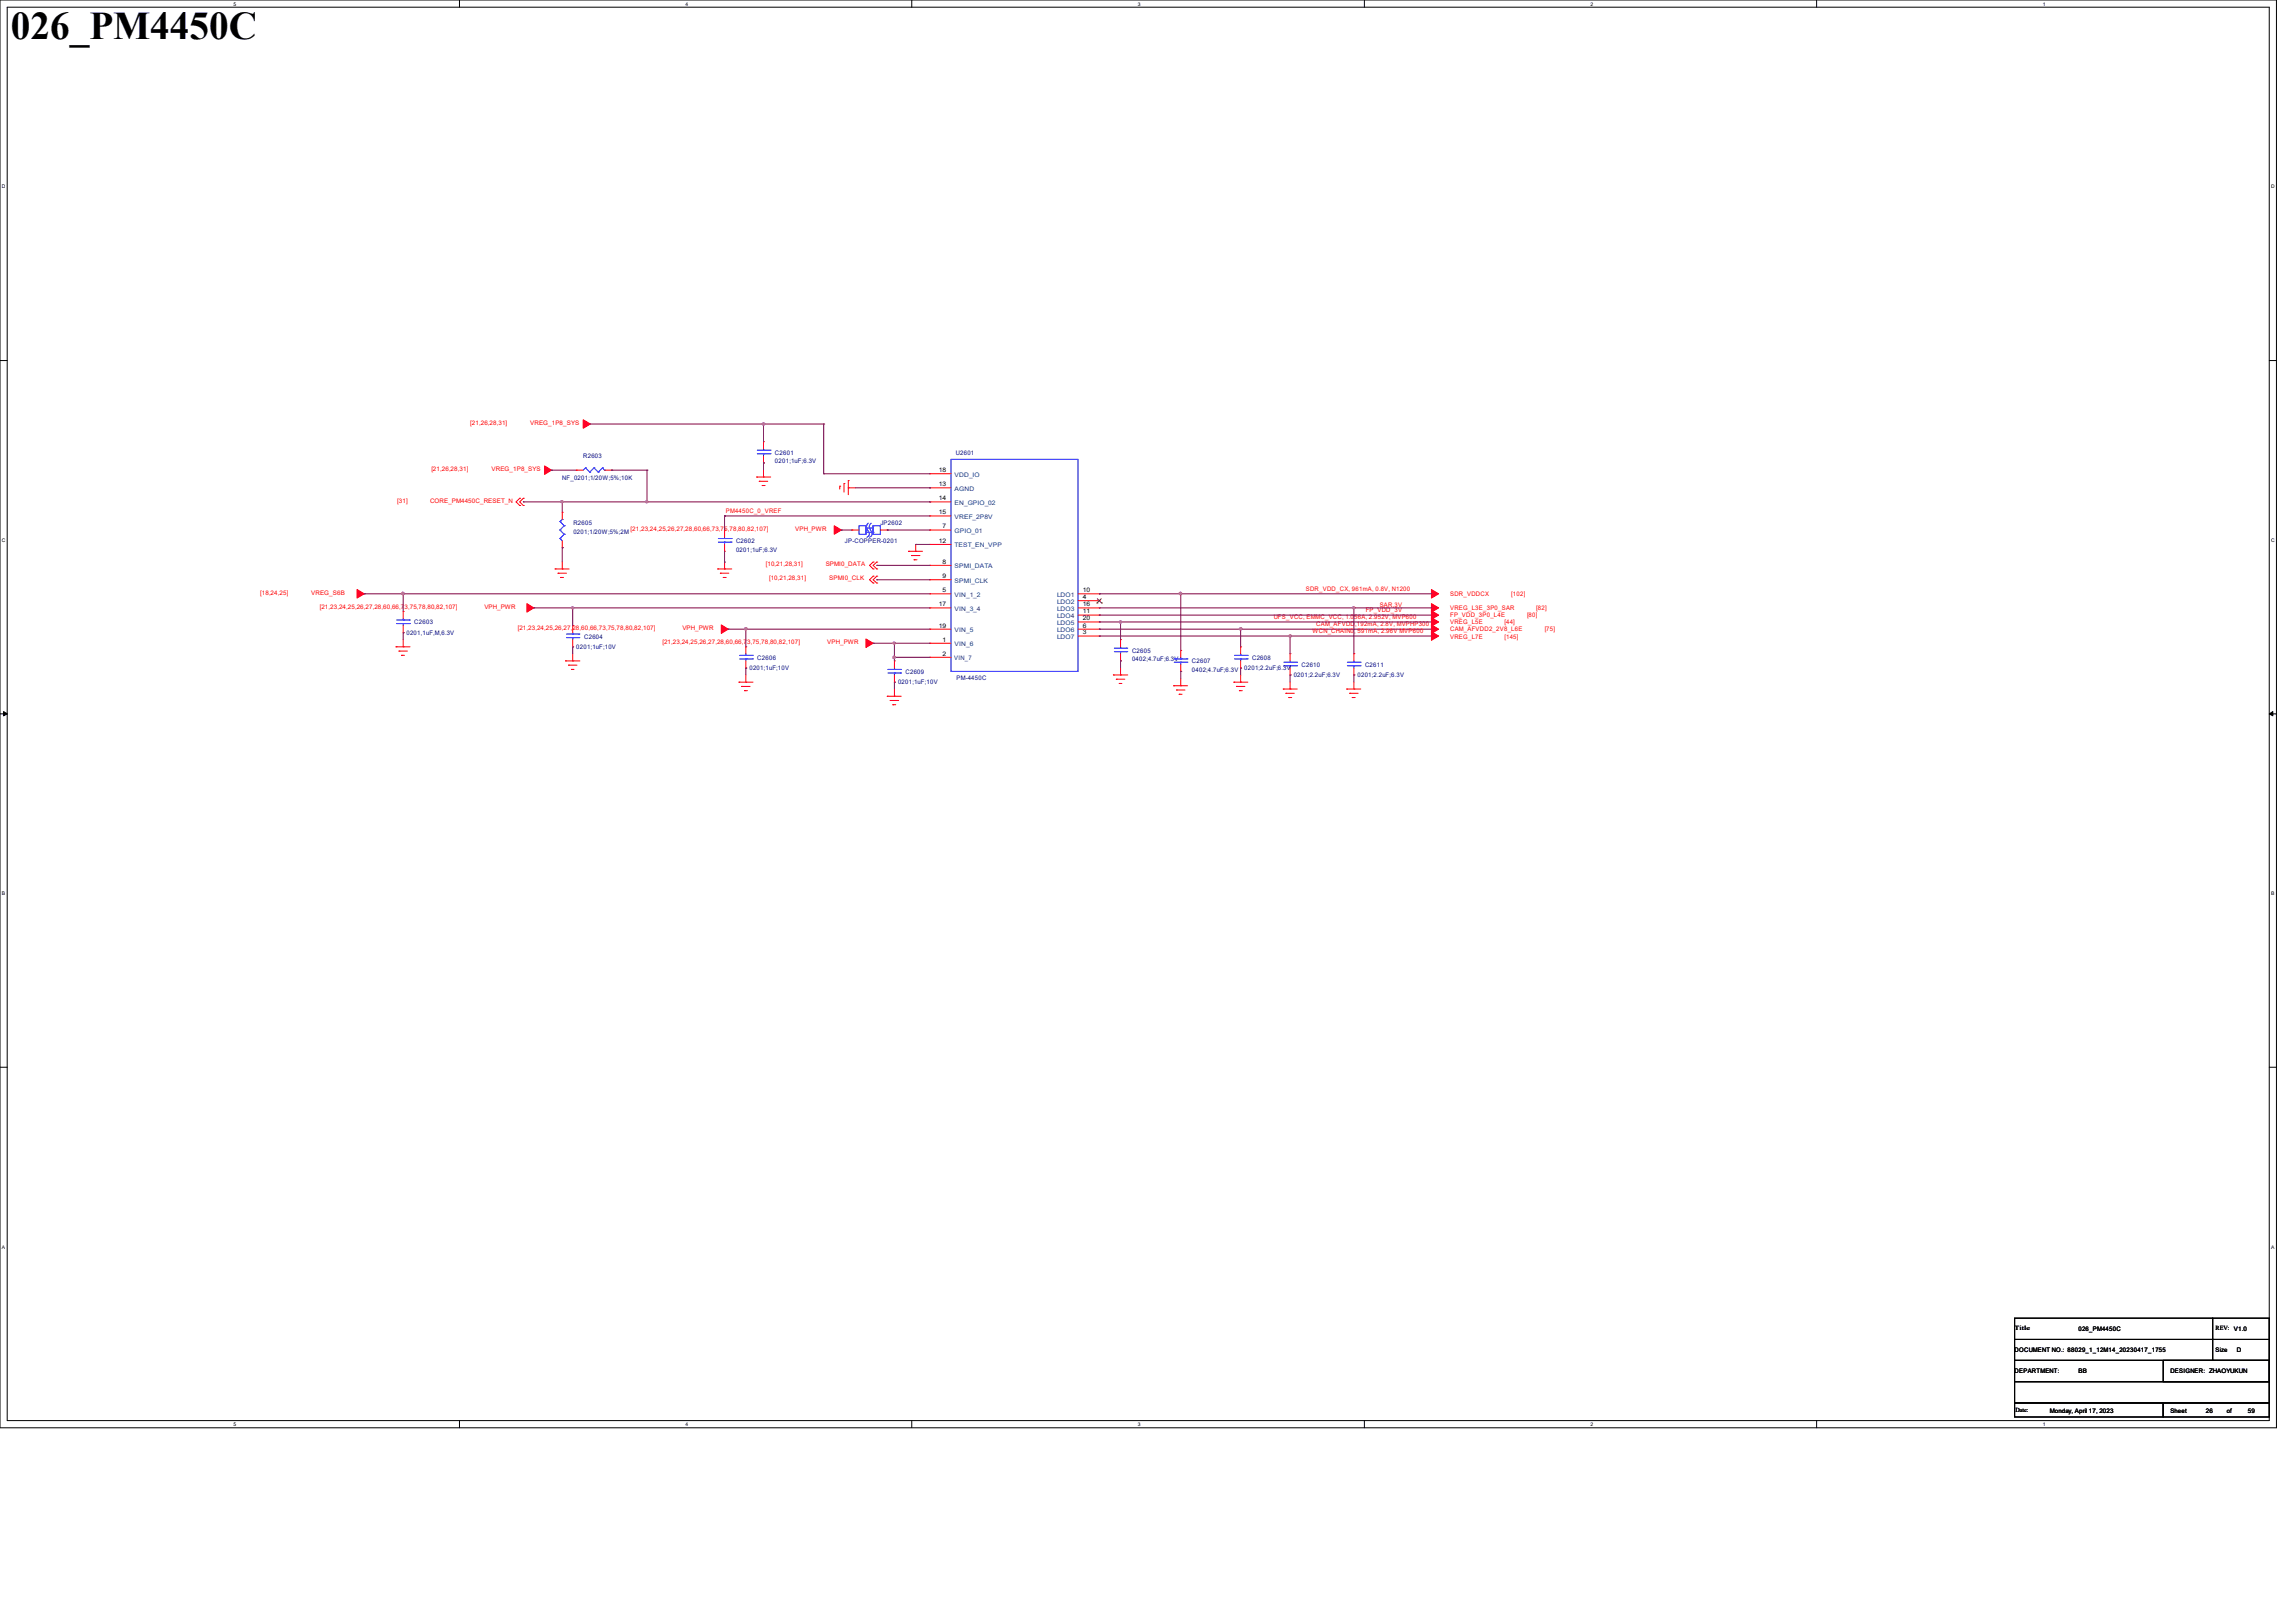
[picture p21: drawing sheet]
<svg xmlns="http://www.w3.org/2000/svg" width="297mm" height="210mm" viewBox="0 0 297 210" stroke-linecap="round" stroke-linejoin="round" font-family="sans-serif">
<defs><g id="words">
<text font-size="5.1" x="1.4" y="5.1">026_PM4450C</text>
<g font-size=".8" fill="#f00">
<text x="60.8" y="55">[21,26,28,31]</text>
<text x="68.6" y="55">VREG_1P8_SYS</text>
<text x="51.4" y="65.1">[31]</text>
<text x="55.6" y="65.1">CORE_PM4450C_RESET_N</text>
<text x="55.8" y="61">[21,26,28,31]</text>
<text x="63.6" y="61">VREG_1P8_SYS</text>
<text x="81.6" y="68.7">[21,23,24,25,26,27,28,60,66,73,75,78,80,82,107]</text>
<text x="93.9" y="66.4">PM4450C_0_VREF</text>
<text x="102.9" y="68.7">VPH_PWR</text>
<text x="33.7" y="77">[18,24,25]</text>
<text x="40.3" y="77">VREG_S6B</text>
<text x="99.1" y="73.3">[10,21,28,31]</text>
<text x="99.5" y="75.1">[10,21,28,31]</text>
<text x="106.8" y="73.3">SPMI0_DATA</text>
<text x="107.3" y="75.1">SPMI0_CLK</text>
<text x="168.9" y="76.5">SDR_VDD_CX, 961mA, 0.8V, N1200</text>
<text x="187.6" y="77.1">SDR_VDDCX</text>
<text x="195.5" y="77.1">[102]</text>
<text x="41.4" y="78.8">[21,23,24,25,26,27,28,60,66,7</text>
<text x="52.3" y="78.8">3,75,78,80,82,107]</text>
<text x="62.7" y="78.8">VPH_PWR</text>
<text x="67" y="81.5">[21,23,24,25,26,27,28,60,66,73,75,78,80,82,107]</text>
<text x="85.7" y="83.4">[21,23,24,25,26,27,28,60,66,7</text>
<text x="88.3" y="81.5">VPH_PWR</text>
<text x="96.6" y="83.4">3,75,78,80,82,107]</text>
<text x="107" y="83.4">VPH_PWR</text>
<text x="164.8" y="80.1">UFS_VCC, EMMC_VCC, 1.0</text>
<text x="169.8" y="81.9">WCN_CHAIN0</text>
<text x="170.3" y="81">CAM_AFVDD</text>
<text x="175.2" y="81.9">, 591mA, 2.96V MVP600</text>
<text x="175.2" y="80.1">56A, 2.952V, MVP600</text>
<text x="175.3" y="81">,192mA, 2.8V, MVPHP300</text>
<text x="176.7" y="79.2">FP_VDD_3V</text>
<text x="178.5" y="78.5">SAR,3V</text>
<text x="187.6" y="80.8">VREG_L5E</text>
<text x="187.6" y="82.6">VREG_L7E</text>
<text x="187.6" y="79.9">FP_VDD_3P0_L4E</text>
<text x="187.6" y="79">VREG_L3E_3P0_SAR</text>
<text x="187.6" y="81.7">CAM_AFVDD2_2V8_L6E</text>
<text x="194.6" y="80.8">[44]</text>
<text x="194.6" y="82.6">[145]</text>
<text x="197.5" y="79.9">[80]</text>
<text x="198.7" y="79">[82]</text>
<text x="199.8" y="81.7">[75]</text>
</g>
<g font-size=".8" fill="#000080">
<text x="75.4" y="59.3">R2603</text>
<text x="100.2" y="58.8">C2601</text>
<text x="100.2" y="59.9">0201;1uF;6.3V</text>
<text x="123.7" y="58.9">U2601</text>
<text x="72.7" y="62.1">NF_0201;1/20W;5%;10K</text>
<text x="74.2" y="68">R2605</text>
<text x="74.2" y="69.1">0201;1/20W;5%;2M</text>
<text x="95.2" y="70.3">C2602</text>
<text x="95.2" y="71.4">0201;1uF;6.3V</text>
<text x="109.3" y="70.3">JP-COPPER-0201</text>
<text x="113.9" y="68">JP2602</text>
<text x="52.6" y="82.2">0201,1uF,M,6.3V</text>
<text x="53.6" y="80.8">C2603</text>
<text x="74.5" y="84">0201;1uF;10V</text>
<text x="75.6" y="82.6">C2604</text>
<text x="96.9" y="86.7">0201;1uF;10V</text>
<text x="98" y="85.3">C2606</text>
<text x="116.2" y="88.6">0201;1uF;10V</text>
<text x="117.1" y="87.2">C2609</text>
<text x="123.7" y="88">PM-4450C</text>
<text x="146.4" y="84.5">C2605</text>
<text x="146.4" y="85.6">0402;4.7uF;6.3V</text>
<text x="154.2" y="85.8">C2607</text>
<text x="154.2" y="86.9">0402;4.7uF;6.3V</text>
<text x="161" y="86.7">0201;2.2uF;6.3V</text>
<text x="162" y="85.3">C2608</text>
<text x="167.3" y="87.6">0201;2.2uF;6.3V</text>
<text x="168.4" y="86.3">C2610</text>
<text x="175.6" y="87.6">0201;2.2uF;6.3V</text>
<text x="176.6" y="86.3">C2611</text>
</g>
<g font-size=".8">
<text x="121.5" y="62.9">13</text>
<text x="121.5" y="64.7">14</text>
<text x="121.5" y="61.1">18</text>
<text x="121.5" y="70.2">12</text>
<text x="121.5" y="66.5">15</text>
<text x="121.9" y="68.4">7</text>
<text x="121.9" y="76.6">5</text>
<text x="121.9" y="72.9">8</text>
<text x="121.9" y="74.8">9</text>
<text x="140.1" y="77.5">4</text>
<text x="140.1" y="76.6">10</text>
<text x="121.5" y="78.4">17</text>
<text x="121.5" y="81.2">19</text>
<text x="121.9" y="83">1</text>
<text x="140.1" y="82.1">3</text>
<text x="140.1" y="81.2">6</text>
<text x="140.1" y="79.4">11</text>
<text x="140.1" y="78.4">16</text>
<text x="140.1" y="80.3">20</text>
<text x="121.9" y="84.8">2</text>
<text x="260.6" y="172.1">Title</text>
<text x="268.9" y="172.2">026_PM4450C</text>
<text x="286.6" y="172.1">REV:</text>
<text x="289" y="172.2">V1.0</text>
<text x="260.6" y="175">DOCUMENT NO.: 88029_1_12M14_20230417_1755</text>
<text x="260.6" y="177.7">DEPARTMENT:</text>
<text x="268.9" y="177.7">BB</text>
<text x="280.8" y="177.7">DESIGNER: ZHAOYUKUN</text>
<text x="286.6" y="175">Size</text>
<text x="289.3" y="175">D</text>
<text x="260.7" y="182.8">Date:</text>
<text x="265.2" y="182.8">Monday, April 17, 2023</text>
<text x="280.8" y="182.8">Sheet</text>
<text x="285.3" y="182.8">26</text>
<text x="288" y="182.8">of</text>
<text x="290.8" y="182.8">59</text>
</g>
<g font-size=".8" fill="#004080">
<text x="123.5" y="63.5">AGND</text>
<text x="123.5" y="65.3">EN_GPIO_02</text>
<text x="123.5" y="61.7">VDD_IO</text>
<text x="123.5" y="69">GPIO_01</text>
<text x="123.5" y="70.8">TEST_EN_VPP</text>
<text x="123.5" y="67.1">VREF_2P8V</text>
<text x="123.5" y="77.2">VIN_1_2</text>
<text x="123.5" y="73.5">SPMI_DATA</text>
<text x="123.5" y="75.4">SPMI_CLK</text>
<text x="136.7" y="77.2">LDO1</text>
<text x="123.5" y="83.6">VIN_6</text>
<text x="123.5" y="79">VIN_3_4</text>
<text x="123.5" y="81.8">VIN_5</text>
<text x="136.7" y="82.7">LDO7</text>
<text x="136.7" y="78.1">LDO2</text>
<text x="136.7" y="81.8">LDO6</text>
<text x="136.7" y="80">LDO4</text>
<text x="136.7" y="79">LDO3</text>
<text x="136.7" y="80.9">LDO5</text>
<text x="123.4" y="85.3">VIN_7</text>
</g>
<g font-size=".6">
<text x="30.2" y=".7">5</text>
<text x="88.7" y=".7">4</text>
<text x="147.2" y=".7">3</text>
<text x="205.7" y=".7">2</text>
<text x="264.2" y=".7">1</text>
<text x=".3" y="24.4">D</text>
<text x="293.8" y="24.4">D</text>
<text x=".3" y="70.1">C</text>
<text x="293.8" y="70.1">C</text>
<text x=".3" y="115.8">B</text>
<text x="293.8" y="115.8">B</text>
<text x=".3" y="161.5">A</text>
<text x="293.8" y="161.5">A</text>
<text x="30.2" y="184.5">5</text>
<text x="88.7" y="184.5">4</text>
<text x="147.2" y="184.5">3</text>
<text x="205.7" y="184.5">2</text>
<text x="264.2" y="184.5">1</text>
</g>
</g></defs>
<g fill="none" stroke="#000" stroke-width=".13">
<path d="M0 0h294.5v184.7h-294.5zM.9 .9h292.6v182.9h-292.6zM59.4 0v.9M117.9 0v.9M176.5 0v.9M235 0v.9M0 46.7h.9M293.5 46.7h1M0 92.4h.9M.5 92.1l.4 .3-.4 .2zM293.5 92.4l.5-.3v.5zM293.5 92.4h1"/>
<path d="M0 138.1h.9M293.5 138.1h1M59.4 183.8v.9M117.9 183.8v.9M176.5 183.8v.9M235 183.8v.9"/>
</g>
<path d="M.5 92.1l.4 .3-.4 .2zM293.5 92.4l.5-.3v.5z" fill="#000"/>
<g fill="none" stroke="#f00" stroke-width=".13">
<path d="M71.8 73.6h.1M71.8 73.6h1.8M72.2 74.2h.1M72.2 74.2h1.1M72.5 74.7h.1M72.5 74.7h.4M72.7 73.6h.1M72.7 72.7v.9M92.8 73.6h.1M92.8 73.6h1.9M93.2 74.2h.1M93.2 74.2h1.1"/>
<path d="M93.6 74.7h.1M93.6 74.7h.3M93.7 73.6h.1M93.7 72.7v.9M97.9 61.7h.1M97.9 61.7h1.8M98.2 62.3h.1M98.2 62.3h1.1M98.6 62.8h.1M98.6 62.8h.4M98.8 61.7h.1M98.8 60.8v.9"/>
<path d="M108.6 62.9h.1M108.6 62.9v.4M109.2 62.6h.1M109.2 62.6v1.1M109.7 63.1h.1M109.7 62.2h.1M109.7 63.1h1M109.7 62.2v1.8M117.5 71.3h.1M117.5 71.3h1.8M117.9 71.9h.1M117.9 71.9h1.1"/>
<path d="M118.2 72.4h.1M118.2 72.4h.4M118.4 71.3h.1M118.4 70.4v.9M51.2 83.7h.1M51.2 83.7h1.8M51.6 84.2h.1M51.6 84.2h1.1M51.9 84.8h.1M51.9 84.8h.4M52.2 83.7h.1M52.2 82.8v.9"/>
<path d="M73.2 85.5h.1M73.2 85.5h1.8M73.5 86.1h.1M73.5 86.1h1.1M73.9 86.6h.1M73.9 86.6h.4M74.1 85.5h.1M74.1 84.6v.9M95.6 88.3h.1M95.6 88.3h1.8M95.9 88.8h.1M95.9 88.8h1.1"/>
<path d="M96.3 89.4h.1M96.3 89.4h.4M96.5 88.3h.1M96.5 87.3v1M114.8 90.1h.1M114.8 90.1h1.8M115.1 90.6h.1M115.1 90.6h1.1M115.5 91.2h.1M115.5 91.2h.4M115.7 90.1h.1M115.7 89.2v.9"/>
<path d="M144 87.3h.1M144 87.3h1.9M144.4 87.9h.1M144.4 87.9h1.1M144.8 88.4h.1M144.8 88.4h.3M144.9 87.3h.1M144.9 86.4v.9M151.8 88.7h.1M151.8 88.7h1.8M152.2 89.3h.1M152.2 89.3h1.1"/>
<path d="M152.5 89.8h.1M152.5 89.8h.4M152.7 88.7h.1M152.7 87.8v.9M159.6 88.3h.1M159.6 88.3h1.8M159.9 88.8h.1M159.9 88.8h1.1M160.3 89.4h.1M160.3 89.4h.4M160.5 88.3h.1M160.5 87.3v1"/>
<path d="M166 89.2h.1M166 89.2h1.8M166.3 89.7h.1M166.3 89.7h1.1M166.7 90.3h.1M166.7 90.3h.4M166.9 89.2h.1M166.9 88.3v.9M174.2 89.2h.1M174.2 89.2h1.8M174.6 89.7h.1M174.6 89.7h1.1"/>
<path d="M174.9 90.3h.1M174.9 90.3h.4M175.1 89.2h.1M175.1 88.3v.9"/>
</g>
<path d="M75.4 54.3l1 .6-1 .5z" fill-rule="evenodd" fill="#f00"/>
<path d="M75.4 54.3l1 .6-1 .5z" fill="none" stroke="#f00" stroke-width=".13"/>
<path d="M70.4 60.3l.9 .5-.9 .6z" fill-rule="evenodd" fill="#f00"/>
<path d="M67.2 65.4h.1M67.2 64.5h.1M67.2 64.5l-.4 .4 .4 .5M67.7 65.4h.1M67.7 64.5h.1M67.7 64.5l-.5 .4 .5 .5M70.4 60.3l.9 .5-.9 .6z" fill="none" stroke="#f00" stroke-width=".13"/>
<path d="M107.9 68l.9 .6-.9 .5z" fill-rule="evenodd" fill="#f00"/>
<path d="M107.9 68l.9 .6-.9 .5z" fill="none" stroke="#f00" stroke-width=".13"/>
<path d="M112 82.7l.9 .5-.9 .6z" fill-rule="evenodd" fill="#f00"/>
<path d="M112 82.7l.9 .5-.9 .6z" fill="none" stroke="#f00" stroke-width=".13"/>
<path d="M93.3 80.9l.9 .5-.9 .6z" fill-rule="evenodd" fill="#f00"/>
<path d="M93.3 80.9l.9 .5-.9 .6z" fill="none" stroke="#f00" stroke-width=".13"/>
<path d="M68.2 78.1l.8 .6-.8 .5z" fill-rule="evenodd" fill="#f00"/>
<path d="M68.2 78.1l.8 .6-.8 .5z" fill="none" stroke="#f00" stroke-width=".13"/>
<path d="M46.2 76.3l.9 .5-.9 .6z" fill-rule="evenodd" fill="#f00"/>
<g fill="none" stroke="#f00" stroke-width=".13">
<path d="M46.2 76.3l.9 .5-.9 .6zM112.9 75.4h.1M112.9 74.5h.1M112.9 73.6h.1M112.9 72.7h.1M112.9 74.5l-.4 .5 .4 .4M112.9 72.7l-.4 .5 .4 .4M113.4 75.4h.1M113.4 74.5h.1M113.4 73.6h.1M113.4 72.7h.1M113.4 74.5l-.5 .5 .5 .4"/>
<path d="M113.4 72.7l-.5 .5 .5 .4"/>
</g>
<path d="M185.2 76.3l.9 .5-.9 .6z" fill-rule="evenodd" fill="#f00"/>
<path d="M185.2 76.3l.9 .5-.9 .6z" fill="none" stroke="#f00" stroke-width=".13"/>
<path d="M185.2 79.9l.9 .6-.9 .5z" fill-rule="evenodd" fill="#f00"/>
<path d="M185.2 79.9l.9 .6-.9 .5z" fill="none" stroke="#f00" stroke-width=".13"/>
<path d="M185.2 81.7l.9 .6-.9 .5z" fill-rule="evenodd" fill="#f00"/>
<path d="M185.2 81.7l.9 .6-.9 .5z" fill="none" stroke="#f00" stroke-width=".13"/>
<path d="M185.2 79l.9 .6-.9 .5z" fill-rule="evenodd" fill="#f00"/>
<path d="M185.2 79l.9 .6-.9 .5z" fill="none" stroke="#f00" stroke-width=".13"/>
<path d="M185.2 78.1l.9 .6-.9 .5z" fill-rule="evenodd" fill="#f00"/>
<path d="M185.2 78.1l.9 .6-.9 .5z" fill="none" stroke="#f00" stroke-width=".13"/>
<path d="M185.2 80.9l.9 .5-.9 .6z" fill-rule="evenodd" fill="#f00"/>
<g fill="none" stroke="#f00" stroke-width=".13">
<path d="M98.8 57.2h.1M98.8 59.9h.1M98.8 57.2v.9M98.8 59v.9M52.2 79.1h.1M52.2 79.1v.9M72.7 70.9h.1M72.7 66.3h.1M72.7 66.3v.9M72.7 70v.9M74.5 60.8h.1M74.5 60.8h.9"/>
<path d="M78.2 60.8h.9M79.1 60.8h.1M93.7 68.6h.1M93.7 71.3h.1M93.7 68.6v.9M93.7 70.4v.9M110.2 68.6h.1M110.2 68.6h.9M113.9 68.6h.9M114.8 68.6h.1M120.3 76.8h.1M120.3 68.6h.1"/>
<path d="M120.3 73.2h.1M120.3 75h.1M120.3 70.4h.1M120.3 63.1h.1M120.3 64.9h.1M120.3 66.8h.1M120.3 78.7h.1M120.3 61.3h.1M120.3 76.8h2.7M120.3 68.6h2.7M120.3 73.2h2.7M120.3 75h2.7"/>
<path d="M120.3 70.4h2.7M120.3 63.1h2.7M120.3 64.9h2.7M120.3 66.8h2.7M120.3 78.7h2.7M120.3 61.3h2.7M139.4 77.7h2.8M139.4 76.8h2.8M139.4 79.6h2.8M139.4 78.7h2.8M142.2 77.7h.1M142.2 76.8h.1"/>
<path d="M142.2 79.6h.1M142.2 78.7h.1M52.2 81.9h.1M52.2 80.9v1M74.1 80.9h.1M74.1 83.7h.1M74.1 80.9v1M74.1 82.8v.9M96.5 83.7h.1M96.5 86.4h.1M96.5 83.7v.9M96.5 85.5v.9"/>
<path d="M115.7 85.5h.1M115.7 88.3h.1M115.7 85.5v.9M115.7 87.3v1M120.3 83.2h.1M120.3 85h.1M120.3 81.4h.1M120.3 83.2h2.7M120.3 85h2.7M120.3 81.4h2.7M139.4 82.3h2.8M139.4 81.4h2.8"/>
<path d="M139.4 80.5h2.8M142.2 82.3h.1M142.2 81.4h.1M142.2 80.5h.1M144.9 82.8h.1M144.9 85.5h.1M144.9 82.8v.9M144.9 84.6v.9M152.7 84.2h.1M152.7 86.9h.1M152.7 84.2v.8M152.7 86v.9"/>
<path d="M160.5 83.7h.1M160.5 86.4h.1M160.5 83.7v.9M160.5 85.5v.9M166.9 84.6h.1M166.9 87.3h.1M166.9 84.6v.9M166.9 86.4v.9M175.1 84.6h.1M175.1 87.3h.1M175.1 84.6v.9M175.1 86.4v.9"/>
<path d="M185.2 80.9l.9 .5-.9 .6z"/>
</g>
<path d="M260.6 170.6h25.6v2.7h-25.6zM260.6 173.3h25.6v2.7h-25.6zM260.6 178.8h32.9v2.7h-32.9zM260.6 176h32.9v2.8h-32.9zM279.8 176h13.7v2.8h-13.7zM286.2 170.6h7.3v2.7h-7.3zM286.2 173.3h7.3v2.7h-7.3zM260.6 181.5h19.2v1.8h-19.2zM279.8 181.5h13.7v1.8h-13.7z" fill="none" stroke="#000" stroke-width=".13"/>
<g fill="none" stroke="#00f" stroke-width=".13">
<path d="M98 58.7h1.6M98 58.3h1.6M98.8 58.3h.1M98.8 58.7h.1M98.8 58.1v.2M98.8 58.7v.3M99.6 58.7h.1M99.6 58.3h.1M123 59.4h16.4v27.5h-16.4zM72.4 69.7h.1M72.4 68.6h.1M72.4 67.5h.1"/>
<path d="M72.4 69.7l.3 .3M72.4 68.6l.6 .5M72.4 67.5l.6 .5M72.7 67.2h.1M72.7 67.2l-.3 .3M73 69.1h.1M73 68h.1M73 69.1l-.6 .6M73 68l-.6 .6M75.7 60.5h.1M75.7 60.5l-.3 .3M75.7 60.5l.6 .6"/>
<path d="M76.3 61.1h.1M76.8 60.5h.1M76.8 60.5l-.5 .6M76.8 60.5l.6 .6M77.4 61.1h.1M77.9 60.5h.1M77.9 60.5l-.5 .6M77.9 60.5l.3 .3M78.2 60.8h.1M92.9 70.1h1.7M92.9 69.7h1.7M93.7 69.7h.1"/>
<path d="M93.7 70.1h.1M93.7 69.5v.2M93.7 70.1v.3M94.6 70.1h.1M94.6 69.7h.1M111.1 68h.9v1.1h-.9zM112 68.3h.9v.6h-.9zM112 68.9h.1M112 68h.1M112 68v.3M112 68.9v.2M112.3 67.7l-.2 .3v.4l.3 .6v.2l-.3 .3"/>
<path d="M112.7 67.7a.73 .73 0 0 0 0 1.1l.1 .2v.3l-.3 .2M112.9 68h1v1.1h-1zM112.9 68.9h.1M112.9 68h.1M112.9 68v.3M112.9 68.9v.2M51.3 80.7h1.7M51.3 80.2h1.7M52.2 80.2h.1M52.2 80.7h.1M52.2 80v.2M52.2 80.7v.2"/>
<path d="M53 80.7h.1M53 80.2h.1M73.3 82.5h1.6M73.3 82h1.6M74.1 82h.1M74.1 82.5h.1M74.1 81.9v.1M74.1 82.5v.3M74.9 82.5h.1M74.9 82h.1M95.7 85.3h1.6M95.7 84.8h1.6"/>
<path d="M96.5 84.8h.1M96.5 85.3h.1M96.5 84.6v.2M96.5 85.3v.2M97.3 85.3h.1M97.3 84.8h.1M114.9 87.1h1.6M114.9 86.6h1.6M115.7 86.6h.1M115.7 87.1h.1M115.7 86.4v.2M115.7 87.1v.2"/>
<path d="M116.5 87.1h.1M116.5 86.6h.1M144.1 84.3h1.7M144.1 83.9h1.7M144.9 83.9h.1M144.9 84.3h.1M144.9 83.7v.2M144.9 84.3v.3M145.8 84.3h.1M145.8 83.9h.1M151.9 85.3h1.6M151.9 85.7h1.6"/>
<path d="M152.7 85.3h.1M152.7 85.7h.1M152.7 85v.3M152.7 85.7v.3M153.5 85.7h.1M153.5 85.3h.1M159.7 85.3h1.6M159.7 84.8h1.6M160.5 84.8h.1M160.5 85.3h.1M160.5 84.6v.2M160.5 85.3v.2"/>
<path d="M161.3 85.3h.1M161.3 84.8h.1M166.1 86.1h1.6M166.1 85.7h1.6M166.9 85.7h.1M166.9 86.1h.1M166.9 85.5v.2M166.9 86.1v.3M167.7 86.1h.1M167.7 85.7h.1M174.3 86.1h1.6M174.3 85.7h1.6"/>
<path d="M175.1 85.7h.1M175.1 86.1h.1M175.1 85.5v.2M175.1 86.1v.3M175.9 86.1h.1M175.9 85.7h.1"/>
</g>
<path d="M141.9 78h.1M141.9 77.5l.6 .5M142.5 77.5l-.6 .5M142.5 78h.1" fill="none" stroke="#804000" stroke-width=".13"/>
<path d="M76.4 54.9h22.4M98.8 59.9h.1M98.8 54.9h.1M98.8 59.9v.9" fill="none" stroke="#800040" stroke-width=".13"/>
<circle cx="98.8" cy="54.9" r=".17" fill="#f0f"/>
<circle cx="98.8" cy="54.9" r=".17" fill="none" stroke="#f0f" stroke-width=".13"/>
<g fill="none" stroke="#800040" stroke-width=".13">
<path d="M98.8 54.9h.1M98.8 54.9v2.3M98.8 54.9h7.8M106.6 54.9h.1M106.6 54.9v6.4M67.7 64.9h.1M71.3 60.8h.1M71.3 60.8h3.2M72.7 64.9h.1M72.7 70.9h.1M72.7 64.9v1.4M72.7 70.9v1.8"/>
<path d="M79.1 60.8h.1M79.1 60.8h4.6M83.7 60.8h.1M83.7 60.8v4.1h-16M93.7 66.8h.1M93.7 66.8v1.8M93.7 66.8h26.6M106.6 61.3h.1M106.6 61.3h13.7M108.8 68.6h.1M108.8 68.6h1.4M110.7 63.1h9.6"/>
<path d="M118.4 70.4h.1M118.4 70.4h1.9M120.3 63.1h.1"/>
</g>
<path d="M83.5 64.8h.3v.2h-.3z" fill-rule="evenodd" fill="#f0f"/>
<path d="M83.5 64.8h.3v.2h-.3z" fill="none" stroke="#f0f" stroke-width=".13"/>
<path d="M72.6 64.8h.2v.2h-.2z" fill-rule="evenodd" fill="#f0f"/>
<path d="M72.6 64.8h.2v.2h-.2z" fill="none" stroke="#f0f" stroke-width=".13"/>
<path d="M114.8 68.6h.1M114.8 68.6h5.5M112.9 83.2h.1M112.9 83.2h2.8M115.7 83.2h.1M115.7 83.2v1.8" fill="none" stroke="#800040" stroke-width=".13"/>
<path d="M115.5 83.1h.3v.2h-.3z" fill-rule="evenodd" fill="#f0f"/>
<path d="M115.5 83.1h.3v.2h-.3z" fill="none" stroke="#f0f" stroke-width=".13"/>
<path d="M115.7 85h.1M115.7 85h4.6" fill="none" stroke="#800040" stroke-width=".13"/>
<circle cx="115.7" cy="85" r=".17" fill="#f0f"/>
<circle cx="115.7" cy="85" r=".17" fill="none" stroke="#f0f" stroke-width=".13"/>
<path d="M94.2 81.4h.1M94.2 81.4h26.1M96.5 81.4h.1M96.5 81.4v2.3M115.7 83.2h.1M115.7 85h.1M115.7 88.3h.1M115.7 83.2h4.6M115.7 85v.5M115.7 88.3v.9" fill="none" stroke="#800040" stroke-width=".13"/>
<circle cx="96.5" cy="81.4" r=".17" fill="#f0f"/>
<circle cx="96.5" cy="81.4" r=".17" fill="none" stroke="#f0f" stroke-width=".13"/>
<path d="M69 78.7h.1M69 78.7h51.3M74.1 78.7h.1M96.5 86.4h.1M96.5 86.4v.9" fill="none" stroke="#800040" stroke-width=".13"/>
<circle cx="74.1" cy="78.6" r=".15" fill="#f0f"/>
<circle cx="74.1" cy="78.6" r=".15" fill="none" stroke="#f0f" stroke-width=".13"/>
<path d="M47.1 76.8h.1M47.1 76.8h73.2M52.2 76.8h.1M74.1 78.7h.1M74.1 78.7v2.2M74.1 83.7h.1M74.1 83.7v.9" fill="none" stroke="#800040" stroke-width=".13"/>
<circle cx="52.1" cy="76.8" r=".17" fill="#f0f"/>
<circle cx="52.1" cy="76.8" r=".17" fill="none" stroke="#f0f" stroke-width=".13"/>
<path d="M52.2 76.8h.1M52.2 76.8v2.3M113.4 75h.1M113.4 73.2h.1M113.4 75h6.9M113.4 73.2h6.9M142.2 76.8h.1M142.2 76.8h10.5M52.2 81.9h.1M52.2 81.9v.9" fill="none" stroke="#800040" stroke-width=".13"/>
<circle cx="152.7" cy="76.8" r=".17" fill="#f0f"/>
<circle cx="152.7" cy="76.8" r=".17" fill="none" stroke="#f0f" stroke-width=".13"/>
<path d="M142.2 80.5h.1M142.2 82.3h.1M142.2 80.5h2.7M142.2 82.3h24.7" fill="none" stroke="#800040" stroke-width=".13"/>
<circle cx="166.9" cy="82.3" r=".17" fill="#f0f"/>
<circle cx="166.9" cy="82.3" r=".17" fill="none" stroke="#f0f" stroke-width=".13"/>
<path d="M142.2 81.4h.1M142.2 81.4h18.3" fill="none" stroke="#800040" stroke-width=".13"/>
<circle cx="160.5" cy="81.4" r=".17" fill="#f0f"/>
<circle cx="160.5" cy="81.4" r=".17" fill="none" stroke="#f0f" stroke-width=".13"/>
<g fill="none" stroke="#800040" stroke-width=".13">
<path d="M144.9 80.5h.1M144.9 85.5h.1M144.9 80.5v2.3M144.9 85.5v.9M144.9 80.5h40.3M160.5 81.4h.1M160.5 86.4h.1M160.5 81.4v2.3M160.5 86.4v.9M160.5 81.4h24.7M166.9 82.3h.1M166.9 87.3h.1"/>
<path d="M166.9 82.3v2.3M166.9 87.3v1M166.9 82.3h18.3"/>
</g>
<circle cx="144.9" cy="80.5" r=".16" fill="#f0f"/>
<circle cx="144.9" cy="80.5" r=".16" fill="none" stroke="#f0f" stroke-width=".13"/>
<path d="M142.2 78.7h32.9M152.7 76.8h.1M152.7 76.8v7.4M152.7 76.8h32.5M175.1 78.7h.1M185.2 76.8h.1M152.7 86.9h.1M152.7 86.9v.9" fill="none" stroke="#800040" stroke-width=".13"/>
<path d="M175 78.5h.2v.2h-.2z" fill-rule="evenodd" fill="#f0f"/>
<path d="M175 78.5h.2v.2h-.2z" fill="none" stroke="#f0f" stroke-width=".13"/>
<path d="M83.7 64.9h36.6M93.7 72.7h.1M93.7 71.3v1.4M120.3 64.9h.1M142.2 79.6h.1M142.2 79.6h43M175.1 78.7h.1M175.1 78.7v5.9M175.1 78.7h10.1M185.2 78.7h.1M175.1 87.3h.1M175.1 87.3v1" fill="none" stroke="#800040" stroke-width=".13"/>
<circle cx="98.8" cy="54.9" r=".17" fill="#f0f"/>
<circle cx="98.8" cy="54.9" r=".17" fill="none" stroke="#f0f" stroke-width=".13"/>
<path d="M83.5 64.8h.3v.2h-.3z" fill-rule="evenodd" fill="#f0f"/>
<path d="M83.5 64.8h.3v.2h-.3z" fill="none" stroke="#f0f" stroke-width=".13"/>
<path d="M72.6 64.8h.2v.2h-.2z" fill-rule="evenodd" fill="#f0f"/>
<path d="M72.6 64.8h.2v.2h-.2z" fill="none" stroke="#f0f" stroke-width=".13"/>
<path d="M115.5 83.1h.3v.2h-.3z" fill-rule="evenodd" fill="#f0f"/>
<path d="M115.5 83.1h.3v.2h-.3z" fill="none" stroke="#f0f" stroke-width=".13"/>
<circle cx="115.7" cy="85" r=".17" fill="#f0f"/>
<circle cx="115.7" cy="85" r=".17" fill="none" stroke="#f0f" stroke-width=".13"/>
<circle cx="96.5" cy="81.4" r=".17" fill="#f0f"/>
<circle cx="96.5" cy="81.4" r=".17" fill="none" stroke="#f0f" stroke-width=".13"/>
<circle cx="74.1" cy="78.6" r=".15" fill="#f0f"/>
<circle cx="74.1" cy="78.6" r=".15" fill="none" stroke="#f0f" stroke-width=".13"/>
<circle cx="52.1" cy="76.8" r=".17" fill="#f0f"/>
<circle cx="52.1" cy="76.8" r=".17" fill="none" stroke="#f0f" stroke-width=".13"/>
<circle cx="152.7" cy="76.8" r=".17" fill="#f0f"/>
<circle cx="152.7" cy="76.8" r=".17" fill="none" stroke="#f0f" stroke-width=".13"/>
<circle cx="166.9" cy="82.3" r=".17" fill="#f0f"/>
<circle cx="166.9" cy="82.3" r=".17" fill="none" stroke="#f0f" stroke-width=".13"/>
<circle cx="160.5" cy="81.4" r=".17" fill="#f0f"/>
<circle cx="160.5" cy="81.4" r=".17" fill="none" stroke="#f0f" stroke-width=".13"/>
<circle cx="144.9" cy="80.5" r=".16" fill="#f0f"/>
<circle cx="144.9" cy="80.5" r=".16" fill="none" stroke="#f0f" stroke-width=".13"/>
<path d="M175 78.5h.2v.2h-.2z" fill-rule="evenodd" fill="#f0f"/>
<path d="M175 78.5h.2v.2h-.2z" fill="none" stroke="#f0f" stroke-width=".13"/>
<use href="#words"/>
</svg>
